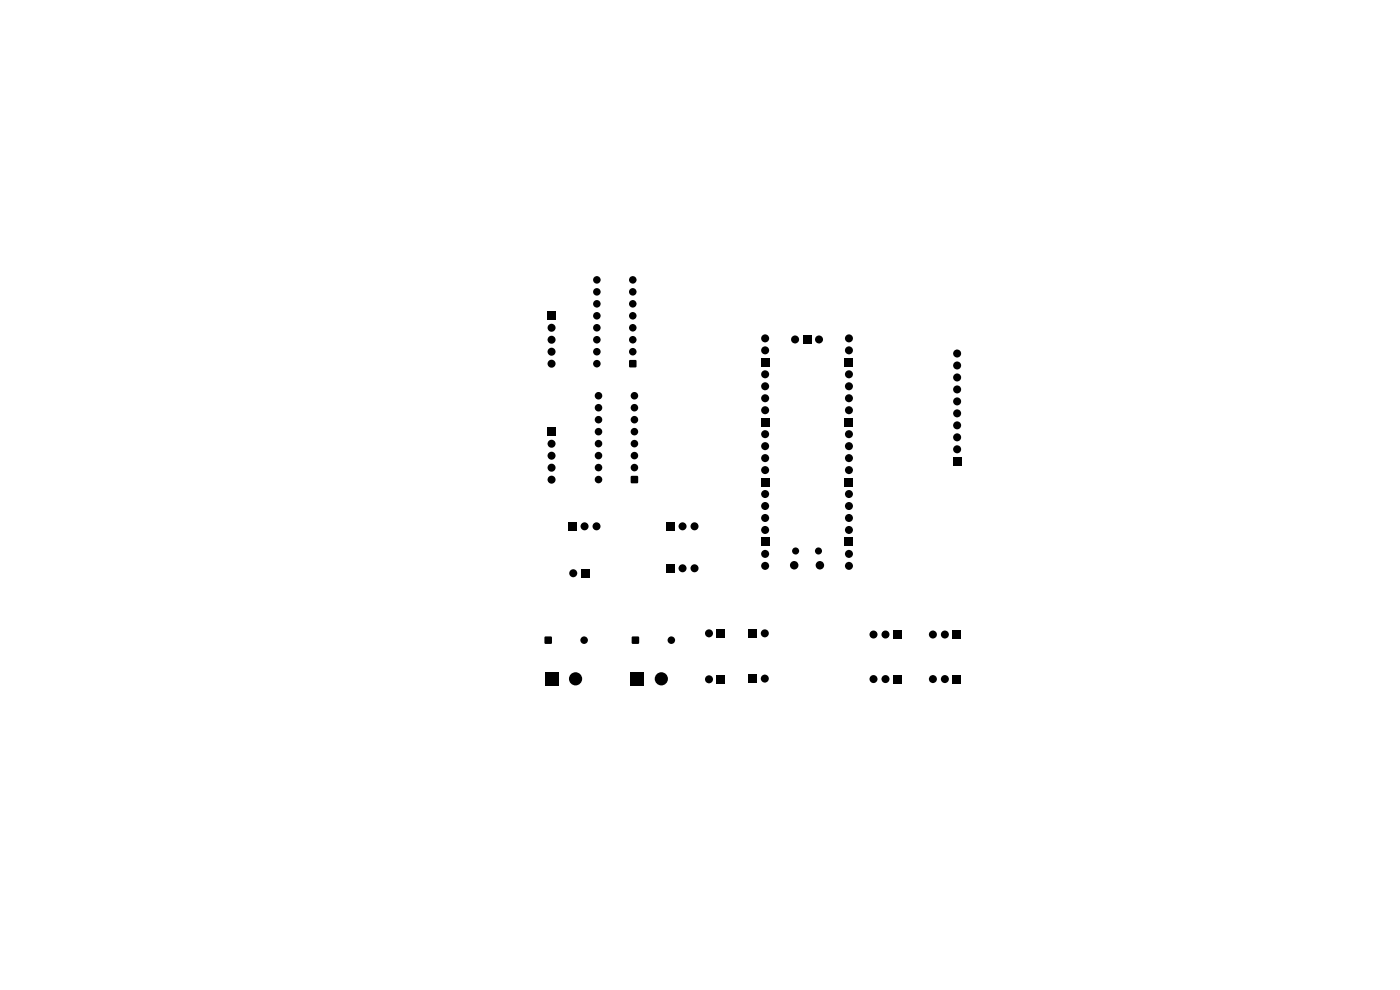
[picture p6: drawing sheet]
<svg xmlns="http://www.w3.org/2000/svg" width="297mm" height="210mm" viewBox="0 0 297 210" stroke-linecap="round" stroke-linejoin="round" font-family="sans-serif">
<g fill="#000">
<path d="M116.2 66.1h1.7v1.7h-1.7zM133.5 76.4h1.5v1.5h-1.5zM161.5 76h1.7v1.7h-1.7zM170.4 71.2h1.7v1.7h-1.7zM179.2 76h1.7v1.7h-1.7zM116.2 90.7h1.7v1.7h-1.7zM161.5 88.7h1.7v1.7h-1.7zM179.2 88.7h1.7v1.7h-1.7zM202.2 97h1.7v1.7h-1.7zM120.6 110.8h1.7v1.7h-1.7zM133.9 101h1.4v1.5h-1.4zM141.4 110.8h1.7v1.7h-1.7z"/>
<path d="M161.5 101.4h1.7v1.7h-1.7zM161.5 114.1h1.7v1.7h-1.7zM179.2 114.1h1.7v1.7h-1.7zM179.2 101.4h1.7v1.7h-1.7zM115.6 135.1h1.4v1.4h-1.4zM123.3 120.8h1.7v1.7h-1.7zM134.1 135.1h1.4v1.4h-1.4zM141.4 119.7h1.7v1.7h-1.7zM152.1 133.5h1.7v1.7h-1.7zM158.9 133.5h1.7v1.7h-1.7zM189.5 133.8h1.7v1.7h-1.7zM202.1 133.8h1.7v1.7h-1.7z"/>
<path d="M115.6 142.6h2.8v2.8h-2.8zM133.8 142.6h2.8v2.8h-2.8zM152.1 143.3h1.7v1.7h-1.7zM158.9 143.1h1.7v1.7h-1.7zM189.5 143.2h1.7v1.7h-1.7zM202.1 143.2h1.7v1.7h-1.7z"/>
<circle cx="126.6" cy="59.4" r=".8"/>
<circle cx="134.2" cy="59.4" r=".8"/>
<circle cx="117" cy="77.1" r=".85"/>
<circle cx="117" cy="72.1" r=".85"/>
<circle cx="117" cy="69.5" r=".85"/>
<circle cx="117" cy="74.6" r=".85"/>
<circle cx="126.6" cy="74.6" r=".8"/>
<circle cx="126.6" cy="77.1" r=".8"/>
<circle cx="126.6" cy="61.9" r=".8"/>
<circle cx="126.6" cy="69.5" r=".8"/>
<circle cx="126.6" cy="64.4" r=".8"/>
<circle cx="126.6" cy="67" r=".8"/>
<circle cx="126.6" cy="72.1" r=".8"/>
<circle cx="134.2" cy="69.5" r=".8"/>
<circle cx="134.2" cy="67" r=".8"/>
<circle cx="134.2" cy="64.4" r=".8"/>
<circle cx="134.2" cy="72.1" r=".8"/>
<circle cx="134.2" cy="74.6" r=".8"/>
<circle cx="134.2" cy="61.9" r=".8"/>
<circle cx="162.3" cy="79.4" r=".85"/>
<circle cx="162.3" cy="74.3" r=".85"/>
<circle cx="162.3" cy="71.8" r=".85"/>
<circle cx="168.7" cy="72" r=".85"/>
<circle cx="173.8" cy="72" r=".85"/>
<circle cx="180.1" cy="71.8" r=".85"/>
<circle cx="180.1" cy="74.3" r=".85"/>
<circle cx="180.1" cy="79.4" r=".85"/>
<circle cx="203" cy="77.5" r=".85"/>
<circle cx="203" cy="75" r=".85"/>
<circle cx="117" cy="94.1" r=".85"/>
<circle cx="117" cy="99.2" r=".85"/>
<circle cx="117" cy="96.7" r=".85"/>
<circle cx="127" cy="86.5" r=".8"/>
<circle cx="127" cy="91.6" r=".8"/>
<circle cx="127" cy="89" r=".8"/>
<circle cx="127" cy="94.1" r=".8"/>
<circle cx="127" cy="83.9" r=".8"/>
<circle cx="127" cy="99.2" r=".8"/>
<circle cx="127" cy="96.6" r=".8"/>
<circle cx="134.6" cy="96.6" r=".8"/>
<circle cx="134.6" cy="89" r=".8"/>
<circle cx="134.6" cy="94.1" r=".8"/>
<circle cx="134.6" cy="91.6" r=".8"/>
<circle cx="134.6" cy="83.9" r=".8"/>
<circle cx="134.6" cy="99.2" r=".8"/>
<circle cx="134.6" cy="86.5" r=".8"/>
<circle cx="162.3" cy="84.5" r=".85"/>
<circle cx="162.3" cy="92.1" r=".85"/>
<circle cx="162.3" cy="81.9" r=".85"/>
<circle cx="162.3" cy="87" r=".85"/>
<circle cx="162.3" cy="94.6" r=".85"/>
<circle cx="162.3" cy="97.2" r=".85"/>
<circle cx="162.3" cy="99.7" r=".85"/>
<circle cx="180.1" cy="97.2" r=".85"/>
<circle cx="180.1" cy="87" r=".85"/>
<circle cx="180.1" cy="92.1" r=".85"/>
<circle cx="180.1" cy="84.5" r=".85"/>
<circle cx="180.1" cy="81.9" r=".85"/>
<circle cx="180.1" cy="99.7" r=".85"/>
<circle cx="180.1" cy="94.6" r=".85"/>
<circle cx="203" cy="82.6" r=".85"/>
<circle cx="203" cy="90.2" r=".85"/>
<circle cx="203" cy="80.1" r=".85"/>
<circle cx="203" cy="92.8" r=".85"/>
<circle cx="203" cy="87.7" r=".85"/>
<circle cx="203" cy="85.1" r=".85"/>
<circle cx="203" cy="95.3" r=".85"/>
<circle cx="117" cy="101.7" r=".85"/>
<circle cx="124" cy="111.6" r=".85"/>
<circle cx="126.5" cy="111.6" r=".85"/>
<circle cx="127" cy="101.7" r=".8"/>
<circle cx="144.8" cy="111.6" r=".85"/>
<circle cx="147.3" cy="111.6" r=".85"/>
<circle cx="162.3" cy="109.9" r=".85"/>
<circle cx="162.3" cy="104.8" r=".85"/>
<circle cx="162.3" cy="112.4" r=".85"/>
<circle cx="162.3" cy="107.3" r=".85"/>
<circle cx="162.3" cy="117.5" r=".85"/>
<circle cx="168.5" cy="119.9" r=".9"/>
<circle cx="168.8" cy="116.9" r=".75"/>
<circle cx="173.6" cy="116.9" r=".75"/>
<circle cx="173.9" cy="119.9" r=".9"/>
<circle cx="180.1" cy="117.5" r=".85"/>
<circle cx="180.1" cy="107.3" r=".85"/>
<circle cx="180.1" cy="104.8" r=".85"/>
<circle cx="180.1" cy="112.4" r=".85"/>
<circle cx="180.1" cy="109.9" r=".85"/>
<circle cx="121.6" cy="121.6" r=".85"/>
<circle cx="123.9" cy="135.8" r=".8"/>
<circle cx="142.4" cy="135.8" r=".8"/>
<circle cx="144.8" cy="120.5" r=".85"/>
<circle cx="147.3" cy="120.5" r=".85"/>
<circle cx="150.4" cy="134.3" r=".85"/>
<circle cx="162.2" cy="134.3" r=".85"/>
<circle cx="162.3" cy="120" r=".85"/>
<circle cx="180.1" cy="120" r=".85"/>
<circle cx="185.3" cy="134.6" r=".85"/>
<circle cx="187.8" cy="134.6" r=".85"/>
<circle cx="197.9" cy="134.6" r=".85"/>
<circle cx="200.4" cy="134.6" r=".85"/>
<circle cx="122.1" cy="144" r="1.4"/>
<circle cx="140.3" cy="144" r="1.4"/>
<circle cx="150.4" cy="144.1" r=".85"/>
<circle cx="162.2" cy="143.9" r=".85"/>
<circle cx="185.3" cy="144" r=".85"/>
<circle cx="187.8" cy="144" r=".85"/>
<circle cx="197.9" cy="144" r=".85"/>
<circle cx="200.4" cy="144" r=".85"/>
</g>
</svg>
